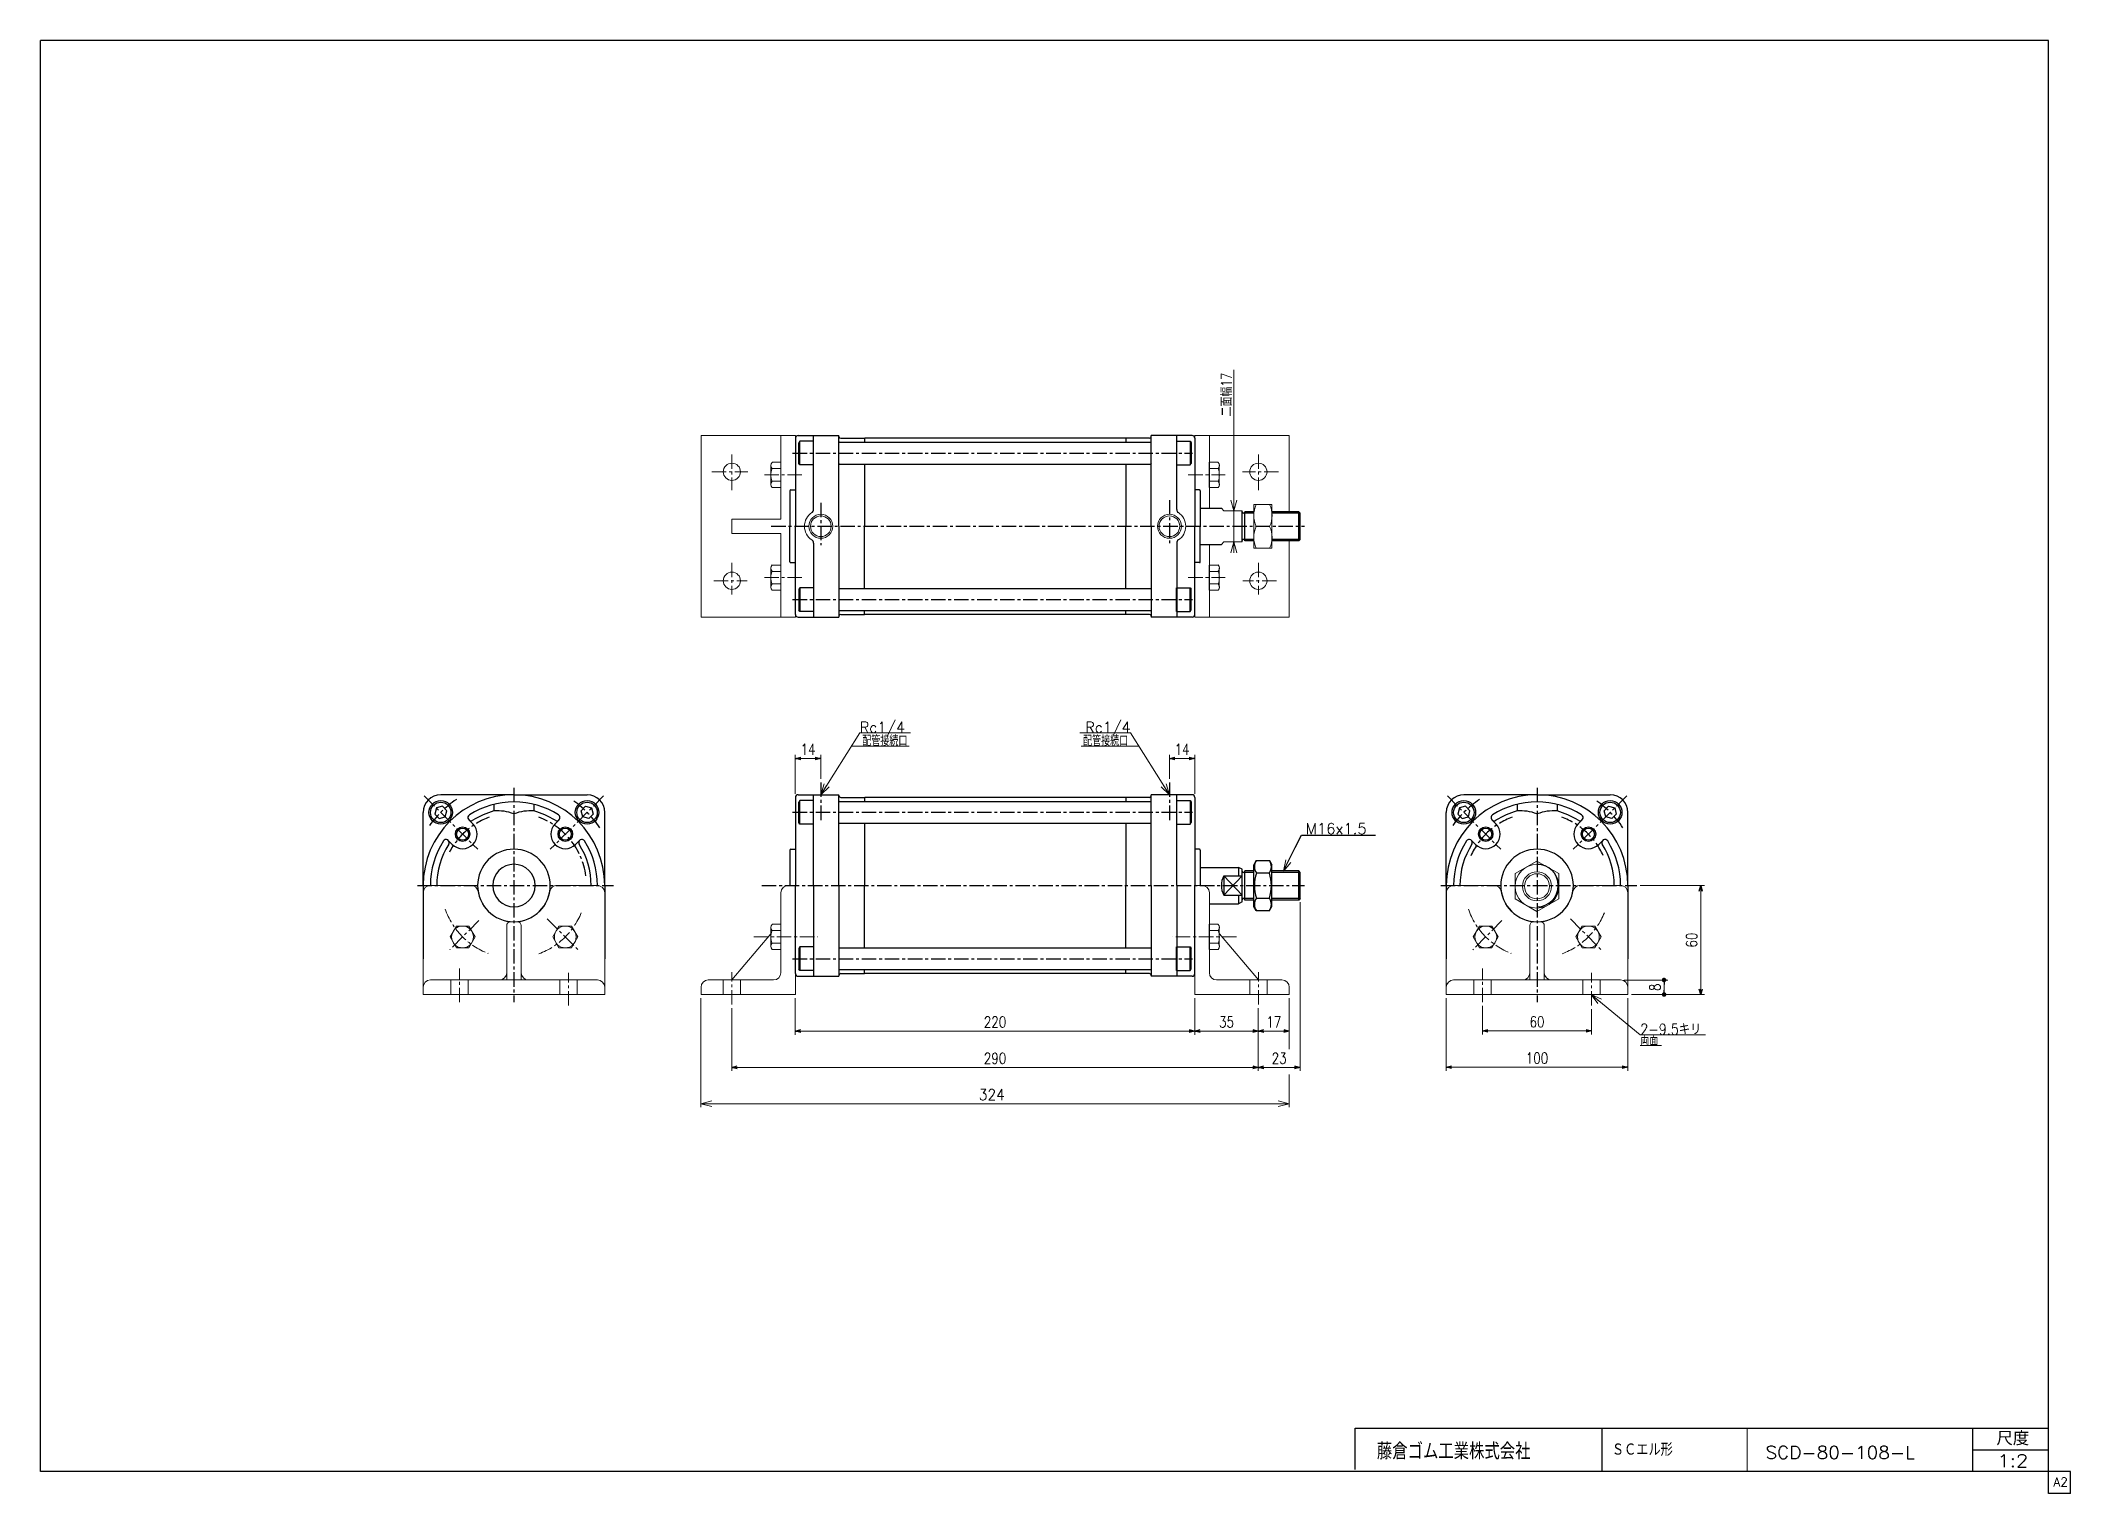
# Model space of a CAD drawing. Header units: millimetres. Extents: x -559 to 559, y -400 to 400.
import ezdxf
from ezdxf.enums import TextEntityAlignment as Align

# ---------------------------------------------------------------- set-up
doc = ezdxf.new("R2010")
doc.units = ezdxf.units.MM
doc.header["$LTSCALE"] = 0.25
doc.linetypes.add('CENTER', pattern=[50.8, 31.75, -6.35, 6.35, -6.35])
doc.layers.add('ZUWAKU', color=7, linetype='Continuous')
doc.styles.add('dcStyle0', font='txt.shx', dxfattribs={"width": 0.8, "bigfont": 'bigfont'})
doc.dimstyles.new('DaDimRotatedStyle', dxfattribs={"dimtxt": 6, "dimasz": 3.000002, "dimexe": 2, "dimexo": 1, "dimgap": 2, "dimtad": 3, "dimdsep": 46, "dimtxsty": 'dcStyle0', "dimblk1": 'OPEN30', "dimblk2": 'OPEN30', "dimsah": 1, "dimcen": 0.09, "dimclrd": 4, "dimclre": 4, "dimclrt": 4, "dimadec": 0, "dimazin": 2, "dimtfac": 1, "dimtdec": 4, "dimtmove": 0, "dimatfit": 0, "dimfxl": 1, "dimarcsym": 0})

msp = doc.modelspace()

# ---------------------------------------------------------------- texts
at = {"color": 4, "style": 'dcStyle0', "width": 0.714286}
msp.add_text('二面幅17', height=6, rotation=90, dxfattribs=at).set_placement((97.178, 193.006), (97.178, 217.006), align=Align.FIT)
at = {"color": 4, "style": 'dcStyle0'}
for s, height, width, p, p2 in [('Rc1/4', 6, 0.83, (-107.755, 18.833), (-82.855, 18.833)), ('Rc1/4', 6, 0.83, (16.451, 18.833), (41.351, 18.833)), ('配管接続口', 6, 0.691667, (-106.483, 11.452), (-81.583, 11.452)), ('配管接続口', 6, 0.691667, (15.179, 11.452), (40.079, 11.452)), ('M16x1.5', 6, 0.8, (137.82, -36.956), (171.42, -36.956)), ('ＳＣエル形', 7, 0.8, (306.435, -379.336), (340.035, -379.336)), ('SCD-80-108-L', 7, 0.98, (391.035, -380.947), (473.355, -380.947)), ('1:2', 7, 0.8, (518.908, -385.531), (535.708, -385.531))]:
    msp.add_text(s, height=height, dxfattribs=dict(at, width=width)).set_placement(p, p2, align=Align.FIT)
at = {"layer": 'ZUWAKU', "color": 4, "style": 'dcStyle0'}
for s, height, width, p, p2 in [('尺度', 7.6, 0.991667, (518.23, -373.56), (536.318, -373.56)), ('藤倉ゴム工業株式会社', 9, 0.783333, (177.025, -381.315), (261.625, -381.315))]:
    msp.add_text(s, height=height, dxfattribs=dict(at, width=width)).set_placement(p, p2, align=Align.FIT)
at = {"layer": 'ZUWAKU', "color": 7, "style": 'dcStyle0', "width": 0.8}
msp.add_text('A2', height=5, dxfattribs=at).set_placement((549.615, -396.25), (557.615, -396.25), align=Align.FIT)

# ---------------------------------------------------------------- blocks, each defined once
blk = doc.blocks.new('DC_GROUP_Φ80_1')
at = {"color": 4, "linetype": 'Continuous', "lineweight": 18}
for p, q in [((125.6, -57.3), (126.8, -51.2)), ((125.6, -57.3), (128.2, -51.9)), ((129.7, -52.6), (125.6, -57.3))]:
    blk.add_line(p, q, dxfattribs=at)
blk = doc.blocks.new('DC_GROUP_Φ80_2')
at = {"color": 4, "linetype": 'Continuous', "lineweight": 18}
for p, q in [((-129.3, -15.3), (-127.4, -9.3)), ((-129.3, -15.3), (-126.1, -10.2)), ((-124.7, -11), (-129.3, -15.3))]:
    blk.add_line(p, q, dxfattribs=at)
blk = doc.blocks.new('DC_GROUP_Φ80_3')
at = {"color": 4, "linetype": 'Continuous', "lineweight": 18}
for p, q in [((62.7, -15.3), (58.2, -11)), ((62.7, -15.3), (59.5, -10.2)), ((60.9, -9.3), (62.7, -15.3))]:
    blk.add_line(p, q, dxfattribs=at)
blk = doc.blocks.new('DC_GROUP_Φ80_4')
at = {"color": 4, "linetype": 'Continuous', "lineweight": 18}
for p, q in [((98.2, 141), (96.6, 147)), ((99.8, 147), (98.2, 141)), ((98.2, 141), (98.2, 147))]:
    blk.add_line(p, q, dxfattribs=at)
blk = doc.blocks.new('DC_GROUP_Φ80_5')
at = {"color": 4, "linetype": 'Continuous', "lineweight": 18}
for p, q in [((96.6, 118), (98.2, 124)), ((98.2, 124), (99.8, 118)), ((98.2, 124), (98.2, 118))]:
    blk.add_line(p, q, dxfattribs=at)
blk = doc.blocks.new('DC_GROUP_Φ80_6')
at = {"color": 4, "linetype": 'Continuous', "lineweight": 25}
for p, q in [((-337.7, -21.6), (-341, -22.5)), ((-335.2, -24.1), (-337.7, -21.6)), ((-341, -22.5), (-341.9, -25.9)), ((-341.9, -25.9), (-339.5, -28.3)), ((-339.5, -28.3), (-336.1, -27.4)), ((-336.1, -27.4), (-335.2, -24.1))]:
    blk.add_line(p, q, dxfattribs=at)
for radius in [6.5, 5.63]:
    blk.add_circle((-338.6, -25), radius, dxfattribs=at)
blk = doc.blocks.new('DC_GROUP_Φ80_7')
at = {"color": 4, "linetype": 'Continuous', "lineweight": 25}
for p, q in [((-140.8, -99.1), (-141.3, -99.9)), ((-141.3, -99.9), (-141.3, -111.2)), ((-133.3, -99.1), (-140.8, -99.1)), ((-140.8, -99.1), (-140.8, -112.1)), ((-133.3, -99.1), (-133.3, -112.1)), ((-140.8, -112.1), (-141.3, -111.2)), ((-133.3, -112.1), (-140.8, -112.1))]:
    blk.add_line(p, q, dxfattribs=at)
blk = doc.blocks.new('DC_GROUP_Φ80_8')
at = {"color": 4, "linetype": 'Continuous', "lineweight": 25}
for p, q in [((66.7, -112.1), (66.7, -99.1)), ((66.7, -99.1), (74.2, -99.1)), ((74.2, -99.1), (74.7, -99.9)), ((74.2, -112.1), (74.2, -99.1)), ((74.7, -111.2), (74.7, -99.9)), ((74.2, -112.1), (74.7, -111.2)), ((66.7, -112.1), (74.2, -112.1))]:
    blk.add_line(p, q, dxfattribs=at)
blk = doc.blocks.new('DC_GROUP_Φ80_9')
at = {"color": 4, "linetype": 'Continuous', "lineweight": 25}
for p, q in [((110.6, -51.4), (109.2, -53.8)), ((109.2, -76.8), (109.2, -53.8)), ((110.6, -51.4), (117.9, -51.4)), ((117.9, -51.4), (119.2, -53.8)), ((119.2, -76.8), (119.2, -53.8)), ((110.6, -58.3), (117.9, -58.3)), ((110.6, -79.1), (109.2, -76.8)), ((110.6, -72.2), (117.9, -72.2)), ((117.9, -79.1), (119.2, -76.8)), ((110.6, -79.1), (117.9, -79.1))]:
    blk.add_line(p, q, dxfattribs=at)
for centre, radius, start, end in [((115.7, -54.9), 6.13, 145.6111, 214.3889), ((112.8, -54.9), 6.13, 325.6111, 34.3889), ((132.5, -65.3), 22.9, 162.4111, 197.5889), ((96, -65.3), 22.9, 342.4111, 17.5889), ((115.7, -75.7), 6.13, 145.6111, 214.3889), ((112.8, -75.7), 6.13, 325.6111, 34.3889)]:
    blk.add_arc(centre, radius, start, end, dxfattribs=at)
blk = doc.blocks.new('DC_GROUP_Φ80_10')
at = {"color": 4, "linetype": 'Continuous', "lineweight": 25}
for p, q in [((-140.8, -18.5), (-141.3, -19.3)), ((-141.3, -30.6), (-141.3, -19.3)), ((-133.3, -18.5), (-140.8, -18.5)), ((-140.8, -31.5), (-140.8, -18.5)), ((-133.3, -31.5), (-133.3, -18.5)), ((-140.8, -31.5), (-141.3, -30.6)), ((-133.3, -31.5), (-140.8, -31.5))]:
    blk.add_line(p, q, dxfattribs=at)
blk = doc.blocks.new('DC_GROUP_Φ80_11')
at = {"color": 4, "linetype": 'Continuous', "lineweight": 25}
for p, q in [((66.7, -18.5), (66.7, -31.5)), ((66.7, -18.5), (74.2, -18.5)), ((74.2, -18.5), (74.7, -19.3)), ((74.2, -18.5), (74.2, -31.5)), ((74.7, -19.3), (74.7, -30.6)), ((66.7, -31.5), (74.2, -31.5)), ((74.2, -31.5), (74.7, -30.6))]:
    blk.add_line(p, q, dxfattribs=at)
blk = doc.blocks.new('DC_GROUP_Φ80_12')
at = {"color": 4, "linetype": 'Continuous', "lineweight": 25}
for p, q in [((-261.3, -24.1), (-258.9, -21.6)), ((-258.9, -21.6), (-255.5, -22.5)), ((-260.4, -27.4), (-261.3, -24.1)), ((-257.1, -28.3), (-260.4, -27.4)), ((-254.6, -25.9), (-257.1, -28.3)), ((-255.5, -22.5), (-254.6, -25.9))]:
    blk.add_line(p, q, dxfattribs=at)
for radius in [6.5, 5.63]:
    blk.add_circle((-258, -25), radius, dxfattribs=at)
blk = doc.blocks.new('DC_GROUP_Φ80_13')
at = {"color": 4, "linetype": 'Continuous', "lineweight": 25}
for p, q in [((225.8, -21.6), (222.5, -22.5)), ((228.3, -24.1), (225.8, -21.6)), ((222.5, -22.5), (221.6, -25.9)), ((221.6, -25.9), (224, -28.3)), ((224, -28.3), (227.4, -27.4)), ((227.4, -27.4), (228.3, -24.1))]:
    blk.add_line(p, q, dxfattribs=at)
for radius in [6.5, 5.63]:
    blk.add_circle((224.9, -25), radius, dxfattribs=at)
blk = doc.blocks.new('DC_GROUP_Φ80_14')
at = {"color": 4, "linetype": 'Continuous', "lineweight": 25}
for p, q in [((302.2, -24.1), (304.6, -21.6)), ((304.6, -21.6), (308, -22.5)), ((303.1, -27.4), (302.2, -24.1)), ((306.4, -28.3), (303.1, -27.4)), ((308.9, -25.9), (306.4, -28.3)), ((308, -22.5), (308.9, -25.9))]:
    blk.add_line(p, q, dxfattribs=at)
for radius in [6.5, 5.63]:
    blk.add_circle((305.5, -25), radius, dxfattribs=at)
blk = doc.blocks.new('DC_GROUP_Φ80_15')
at = {"color": 4, "linetype": 'Continuous', "lineweight": 13}
for p, q in [((265.2, -51.8), (253.2, -58.7)), ((277.2, -58.7), (265.2, -51.8)), ((253.2, -58.7), (253.2, -72.6)), ((277.2, -72.6), (277.2, -58.7)), ((253.2, -72.6), (265.2, -79.5)), ((265.2, -79.5), (277.2, -72.6))]:
    blk.add_line(p, q, dxfattribs=at)
for radius in [12, 8, 6.92]:
    blk.add_circle((265.2, -65.7), radius, dxfattribs=at)
blk = doc.blocks.new('DC_GROUP_Φ80_16')
at = {"color": 4, "linetype": 'Continuous', "lineweight": 25}
for p, q in [((-140.8, 98.7), (-141.3, 97.9)), ((-141.3, 97.9), (-141.3, 86.6)), ((-133.3, 98.7), (-140.8, 98.7)), ((-140.8, 98.7), (-140.8, 85.7)), ((-133.3, 98.7), (-133.3, 85.7)), ((-140.8, 85.7), (-141.3, 86.6)), ((-133.3, 85.7), (-140.8, 85.7))]:
    blk.add_line(p, q, dxfattribs=at)
blk = doc.blocks.new('DC_GROUP_Φ80_17')
at = {"color": 4, "linetype": 'Continuous', "lineweight": 25}
for p, q in [((66.7, 85.7), (66.7, 98.7)), ((66.7, 98.7), (74.2, 98.7)), ((74.2, 98.7), (74.7, 97.9)), ((74.2, 85.7), (74.2, 98.7)), ((74.7, 86.6), (74.7, 97.9)), ((66.7, 85.7), (74.2, 85.7)), ((74.2, 85.7), (74.7, 86.6))]:
    blk.add_line(p, q, dxfattribs=at)
blk = doc.blocks.new('DC_GROUP_Φ80_18')
at = {"color": 4, "linetype": 'Continuous', "lineweight": 25}
for p, q in [((-140.8, 179.4), (-141.3, 178.5)), ((-133.3, 179.4), (-140.8, 179.4)), ((-140.8, 166.4), (-140.8, 179.4)), ((-133.3, 166.4), (-133.3, 179.4)), ((-141.3, 167.2), (-141.3, 178.5)), ((-140.8, 166.4), (-141.3, 167.2)), ((-133.3, 166.4), (-140.8, 166.4))]:
    blk.add_line(p, q, dxfattribs=at)
blk = doc.blocks.new('DC_GROUP_Φ80_19')
at = {"color": 4, "linetype": 'Continuous', "lineweight": 25}
for p, q in [((66.7, 179.4), (66.7, 166.4)), ((66.7, 179.4), (74.2, 179.4)), ((74.2, 179.4), (74.7, 178.5)), ((74.2, 179.4), (74.2, 166.4)), ((74.7, 178.5), (74.7, 167.2)), ((66.7, 166.4), (74.2, 166.4)), ((74.2, 166.4), (74.7, 167.2))]:
    blk.add_line(p, q, dxfattribs=at)
blk = doc.blocks.new('DC_GROUP_Φ80_20')
at = {"color": 4, "linetype": 'Continuous', "lineweight": 13}
for p, q in [((119.2, 144.5), (109.2, 144.5)), ((109.2, 144.5), (109.2, 120.5)), ((119.2, 120.5), (119.2, 144.5)), ((110.6, 132.5), (117.9, 132.5)), ((109.2, 120.5), (119.2, 120.5))]:
    blk.add_line(p, q, dxfattribs=at)
for centre, start, end in [((123.1, 138.5), 154.4102, 205.5898), ((105.4, 138.5), 334.4102, 25.5898), ((123.1, 126.5), 154.4102, 205.5898), ((105.4, 126.5), 334.4102, 25.5898)]:
    blk.add_arc(centre, 13.9, start, end, dxfattribs=at)
blk = doc.blocks.new('DC_GROUP_Φ80_21')
at = {"color": 4, "linetype": 'Continuous', "lineweight": 13}
for p, q in [((-330, -87.6), (-333.5, -93.6)), ((-323.1, -87.6), (-330, -87.6)), ((-319.6, -93.6), (-323.1, -87.6)), ((-333.5, -93.6), (-330, -99.6)), ((-330, -99.6), (-323.1, -99.6)), ((-323.1, -99.6), (-319.6, -93.6))]:
    blk.add_line(p, q, dxfattribs=at)
blk.add_circle((-326.6, -93.6), 6, dxfattribs=at)
blk = doc.blocks.new('DC_GROUP_Φ80_22')
at = {"color": 4, "linetype": 'Continuous', "lineweight": 13}
for p, q in [((-273.5, -87.6), (-276.9, -93.6)), ((-266.5, -87.6), (-273.5, -87.6)), ((-263.1, -93.6), (-266.5, -87.6)), ((-276.9, -93.6), (-273.5, -99.6)), ((-273.5, -99.6), (-266.5, -99.6)), ((-266.5, -99.6), (-263.1, -93.6))]:
    blk.add_line(p, q, dxfattribs=at)
blk.add_circle((-270, -93.6), 6, dxfattribs=at)
blk = doc.blocks.new('DC_GROUP_Φ80_23')
at = {"color": 4, "linetype": 'Continuous', "lineweight": 13}
for p, q in [((233.5, -87.6), (230, -93.6)), ((240.4, -87.6), (233.5, -87.6)), ((243.9, -93.6), (240.4, -87.6)), ((230, -93.6), (233.5, -99.6)), ((233.5, -99.6), (240.4, -99.6)), ((240.4, -99.6), (243.9, -93.6))]:
    blk.add_line(p, q, dxfattribs=at)
blk.add_circle((237, -93.6), 6, dxfattribs=at)
blk = doc.blocks.new('DC_GROUP_Φ80_24')
at = {"color": 4, "linetype": 'Continuous', "lineweight": 13}
for p, q in [((290.1, -87.6), (286.6, -93.6)), ((297, -87.6), (290.1, -87.6)), ((300.5, -93.6), (297, -87.6)), ((286.6, -93.6), (290.1, -99.6)), ((290.1, -99.6), (297, -99.6)), ((297, -99.6), (300.5, -93.6))]:
    blk.add_line(p, q, dxfattribs=at)
blk.add_circle((293.5, -93.6), 6, dxfattribs=at)
blk = doc.blocks.new('DC_GROUP_Φ80_25')
at = {"color": 4, "linetype": 'Continuous', "lineweight": 13}
for p, q in [((-156.8, -88.4), (-156.8, -98.7)), ((-151.3, -86.6), (-156.1, -86.6)), ((-151.3, -86.6), (-151.3, -100.5)), ((-151.3, -90.1), (-156.1, -90.1)), ((-151.3, -97), (-156.1, -97)), ((-151.3, -100.5), (-156.1, -100.5))]:
    blk.add_line(p, q, dxfattribs=at)
for centre, radius, start, end in [((-154.2, -88.4), 2.55, 137.1167, 222.8833), ((-147.6, -93.6), 9.16, 157.7807, 202.2193), ((-154.2, -98.7), 2.55, 137.1167, 222.8833)]:
    blk.add_arc(centre, radius, start, end, dxfattribs=at)
blk = doc.blocks.new('DC_GROUP_Φ80_26')
at = {"color": 4, "linetype": 'Continuous', "lineweight": 13}
for p, q in [((84.7, -86.6), (89.6, -86.6)), ((84.7, -86.6), (84.7, -100.5)), ((90.2, -88.4), (90.2, -98.7)), ((84.7, -90.1), (89.6, -90.1)), ((84.7, -97), (89.6, -97)), ((84.7, -100.5), (89.6, -100.5))]:
    blk.add_line(p, q, dxfattribs=at)
for centre, radius, start, end in [((87.7, -88.4), 2.55, 317.1167, 42.8833), ((81.1, -93.6), 9.16, 337.7807, 22.2193), ((87.7, -98.7), 2.55, 317.1167, 42.8833)]:
    blk.add_arc(centre, radius, start, end, dxfattribs=at)
blk = doc.blocks.new('DC_GROUP_Φ80_28')
at = {"color": 4, "linetype": 'Continuous', "lineweight": 18}
for p, q in [((-195.3, -185.4), (-189.3, -183.8)), ((-189.3, -187), (-195.3, -185.4)), ((-195.3, -185.4), (-189.3, -185.4))]:
    blk.add_line(p, q, dxfattribs=at)
blk = doc.blocks.new('DC_GROUP_Φ80_29')
at = {"color": 4, "linetype": 'Continuous', "lineweight": 18}
for p, q in [((122.7, -183.8), (128.7, -185.4)), ((128.7, -185.4), (122.7, -187)), ((128.7, -185.4), (122.7, -185.4))]:
    blk.add_line(p, q, dxfattribs=at)
blk = doc.blocks.new('DC_GROUP_Φ80_27')
at = {"color": 4, "linetype": 'Continuous', "lineweight": 13}
for p, q in [((-195.3, -127.3), (-195.3, -187.4)), ((128.7, -127.3), (128.7, -155.3)), ((128.7, -169.4), (128.7, -187.4)), ((-195.3, -185.4), (128.7, -185.4))]:
    blk.add_line(p, q, dxfattribs=at)
at = {"linetype": 'Continuous'}
for name in ['DC_GROUP_Φ80_28', 'DC_GROUP_Φ80_29']:
    blk.add_blockref(name, (0, 0), dxfattribs=at)
at = {"color": 4, "style": 'dcStyle0', "width": 0.8}
blk.add_text('324', height=6, dxfattribs=at).set_placement((-42.3, -183.4), (-27.9, -183.4), align=Align.FIT)
blk = doc.blocks.new('DC_GROUP_Φ80_31')
at = {"color": 4, "linetype": 'Continuous', "lineweight": 18}
for p, q in [((298.7, -130.3), (295.1, -125.3)), ((295.1, -125.3), (300.7, -127.8)), ((295.1, -125.3), (299.7, -129.1))]:
    blk.add_line(p, q, dxfattribs=at)
blk = doc.blocks.new('DC_GROUP_Φ80_30')
at = {"color": 4, "linetype": 'Continuous', "lineweight": 13}
for p, q in [((295.1, -125.3), (322.1, -147.4)), ((322.1, -147.4), (358.1, -147.4)), ((322.1, -153.4), (333.7, -153.4))]:
    blk.add_line(p, q, dxfattribs=at)
at = {"linetype": 'Continuous'}
blk.add_blockref('DC_GROUP_Φ80_31', (0, 0), dxfattribs=at)
at = {"color": 4, "style": 'dcStyle0'}
for s, width, p, p2 in [('2-9.5キリ', 0.756757, (322.1, -147.4), (355.7, -147.4)), ('両面', 0.691667, (322.1, -153.4), (332, -153.4))]:
    blk.add_text(s, height=6, dxfattribs=dict(at, width=width)).set_placement(p, p2, align=Align.FIT)
blk = doc.blocks.new('DC_GROUP_Φ80_32')
at = {"color": 4, "linetype": 'Continuous', "lineweight": 13}
for p, q in [((-156.8, 109.5), (-156.8, 99.1)), ((-151.3, 111.2), (-156.1, 111.2)), ((-151.3, 107.7), (-156.1, 107.7)), ((-151.3, 100.8), (-156.1, 100.8)), ((-151.3, 111.2), (-151.3, 97.3)), ((-151.3, 97.3), (-156.1, 97.3))]:
    blk.add_line(p, q, dxfattribs=at)
for centre, radius, start, end in [((-154.2, 109.5), 2.55, 137.1167, 222.8833), ((-147.6, 104.3), 9.16, 157.7807, 202.2193), ((-154.2, 99.1), 2.55, 137.1167, 222.8833)]:
    blk.add_arc(centre, radius, start, end, dxfattribs=at)
blk = doc.blocks.new('DC_GROUP_Φ80_33')
at = {"color": 4, "linetype": 'Continuous', "lineweight": 13}
for p, q in [((84.7, 111.2), (89.6, 111.2)), ((84.7, 111.2), (84.7, 97.3)), ((84.7, 107.7), (89.6, 107.7)), ((84.7, 100.8), (89.6, 100.8)), ((90.2, 109.5), (90.2, 99.1)), ((84.7, 97.3), (89.6, 97.3))]:
    blk.add_line(p, q, dxfattribs=at)
for centre, radius, start, end in [((87.7, 109.5), 2.55, 317.1167, 42.8833), ((81.1, 104.3), 9.16, 337.7807, 22.2193), ((87.7, 99.1), 2.55, 317.1167, 42.8833)]:
    blk.add_arc(centre, radius, start, end, dxfattribs=at)
blk = doc.blocks.new('DC_GROUP_Φ80_34')
at = {"color": 4, "linetype": 'Continuous', "lineweight": 13}
for p, q in [((-151.3, 167.8), (-156.1, 167.8)), ((-151.3, 167.8), (-151.3, 153.9)), ((-156.8, 166), (-156.8, 155.6)), ((-151.3, 164.3), (-156.1, 164.3)), ((-151.3, 157.4), (-156.1, 157.4)), ((-151.3, 153.9), (-156.1, 153.9))]:
    blk.add_line(p, q, dxfattribs=at)
for centre, radius, start, end in [((-154.2, 166), 2.55, 137.1167, 222.8833), ((-147.6, 160.8), 9.16, 157.7807, 202.2193), ((-154.2, 155.6), 2.55, 137.1167, 222.8833)]:
    blk.add_arc(centre, radius, start, end, dxfattribs=at)
blk = doc.blocks.new('DC_GROUP_Φ80_35')
at = {"color": 4, "linetype": 'Continuous', "lineweight": 13}
for p, q in [((84.7, 167.8), (89.6, 167.8)), ((84.7, 167.8), (84.7, 153.9)), ((84.7, 164.3), (89.6, 164.3)), ((84.7, 157.4), (89.6, 157.4)), ((90.2, 166), (90.2, 155.6)), ((84.7, 153.9), (89.6, 153.9))]:
    blk.add_line(p, q, dxfattribs=at)
for centre, radius, start, end in [((87.7, 166), 2.55, 317.1167, 42.8833), ((81.1, 160.8), 9.16, 337.7807, 22.2193), ((87.7, 155.6), 2.55, 317.1167, 42.8833)]:
    blk.add_arc(centre, radius, start, end, dxfattribs=at)
blk = doc.blocks.new('_OPEN30')
at = {"color": 0, "linetype": 'ByBlock', "lineweight": -2}
for p, q in [((-1, 0.267949), (0, 0)), ((0, 0), (-1, -0.267949)), ((0, 0), (-1, 0))]:
    blk.add_line(p, q, dxfattribs=at)
blk = doc.blocks.new('*D36')
at = {"color": 4, "linetype": 'Continuous', "lineweight": 13}
for p, q in [((-143.3, -14.8), (-143.3, 6.7)), ((-143.3, 4.7), (-129.3, 4.7)), ((-129.3, -6.6), (-129.3, 6.7))]:
    blk.add_line(p, q, dxfattribs=at)
at = {"color": 4, "xscale": 3.000002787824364, "yscale": 2.999989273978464}
for p, rotation in [((-143.3, 4.7), 180), ((-129.3, 4.7), 360)]:
    blk.add_blockref('_OPEN30', p, dxfattribs=dict(at, rotation=rotation))
at = {"color": 4, "insert": (-136.3, 6.7), "char_height": 6, "width": 18.75, "attachment_point": 8, "style": 'dcStyle0'}
blk.add_mtext('\\T1.00;14', dxfattribs=at)
blk = doc.blocks.new('*D37')
at = {"color": 4, "linetype": 'Continuous', "lineweight": 13}
for p, q in [((62.7, -6.6), (62.7, 6.7)), ((62.7, 4.7), (76.7, 4.7)), ((76.7, -14.8), (76.7, 6.7))]:
    blk.add_line(p, q, dxfattribs=at)
at = {"color": 4, "xscale": 3.000002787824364, "yscale": 2.999989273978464}
for p, rotation in [((62.7, 4.7), 180), ((76.7, 4.7), 360)]:
    blk.add_blockref('_OPEN30', p, dxfattribs=dict(at, rotation=rotation))
at = {"color": 4, "insert": (69.7, 6.7), "char_height": 6, "width": 18.75, "attachment_point": 8, "style": 'dcStyle0'}
blk.add_mtext('\\T1.00;14', dxfattribs=at)
blk = doc.blocks.new('*D38')
at = {"color": 4, "linetype": 'Continuous', "lineweight": 13}
for p, q in [((235.2, -131.5), (235.2, -147.3)), ((295.2, -133.4), (295.2, -147.3)), ((235.2, -145.3), (295.2, -145.3))]:
    blk.add_line(p, q, dxfattribs=at)
at = {"color": 4, "xscale": 3.000002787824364, "yscale": 2.999989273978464}
for p, rotation in [((235.2, -145.3), 180), ((295.2, -145.3), 360)]:
    blk.add_blockref('_OPEN30', p, dxfattribs=dict(at, rotation=rotation))
at = {"color": 4, "insert": (265.2, -143.3), "char_height": 6, "width": 18.75, "attachment_point": 8, "style": 'dcStyle0'}
blk.add_mtext('\\T1.00;60', dxfattribs=at)
blk = doc.blocks.new('*D39')
at = {"color": 4, "linetype": 'Continuous', "lineweight": 13}
for p, q in [((215.2, -127.3), (215.2, -167.3)), ((315.2, -127.3), (315.2, -167.3)), ((215.2, -165.3), (315.2, -165.3))]:
    blk.add_line(p, q, dxfattribs=at)
at = {"color": 4, "xscale": 3.000002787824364, "yscale": 2.999989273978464}
for p, rotation in [((215.2, -165.3), 180), ((315.2, -165.3), 360)]:
    blk.add_blockref('_OPEN30', p, dxfattribs=dict(at, rotation=rotation))
at = {"color": 4, "insert": (265.2, -163.3), "char_height": 6, "width": 24.375, "attachment_point": 8, "style": 'dcStyle0'}
blk.add_mtext('\\T1.00;100', dxfattribs=at)
blk = doc.blocks.new('_DOT')
at = {"color": 0, "linetype": 'ByBlock', "lineweight": -2}
blk.add_line((-0.5, 0), (-1, 0), dxfattribs=at)
at = {"color": 0, "linetype": 'ByBlock', "const_width": 0.5}
blk.add_lwpolyline([(-0.25, 0, 1), (0.25, 0, 1)], format="xyb", close=True, dxfattribs=at)
blk = doc.blocks.new('*D40')
at = {"color": 4, "linetype": 'Continuous', "lineweight": 13}
for p, q in [((313.2, -117.3), (337.2, -117.3)), ((335.2, -125.3), (335.2, -117.3)), ((317.2, -125.3), (337.2, -125.3))]:
    blk.add_line(p, q, dxfattribs=at)
at = {"color": 4, "xscale": 2.5, "yscale": 2.5}
for p, rotation in [((335.2, -117.3), 90), ((335.2, -125.3), 270)]:
    blk.add_blockref('_DOT', p, dxfattribs=dict(at, rotation=rotation))
at = {"color": 4, "insert": (333.2, -121.3), "char_height": 6, "width": 13.125, "attachment_point": 8, "rotation": 90, "style": 'dcStyle0'}
blk.add_mtext('\\T1.00;8', dxfattribs=at)
blk = doc.blocks.new('*D41')
at = {"color": 4, "linetype": 'Continuous', "lineweight": 13}
for p, q in [((322.1, -65.3), (357.4, -65.3)), ((355.4, -125.3), (355.4, -65.3)), ((317.2, -125.3), (357.4, -125.3))]:
    blk.add_line(p, q, dxfattribs=at)
at = {"color": 4, "xscale": 3.000002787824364, "yscale": 2.999989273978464}
for p, rotation in [((355.4, -65.3), 90), ((355.4, -125.3), 270)]:
    blk.add_blockref('_OPEN30', p, dxfattribs=dict(at, rotation=rotation))
at = {"color": 4, "insert": (353.4, -95.3), "char_height": 6, "width": 18.75, "attachment_point": 8, "rotation": 90, "style": 'dcStyle0'}
blk.add_mtext('\\T1.00;60', dxfattribs=at)
blk = doc.blocks.new('*D42')
at = {"color": 4, "linetype": 'Continuous', "lineweight": 13}
for p, q in [((-143.3, -127.3), (-143.3, -147.4)), ((76.7, -127.3), (76.7, -147.4)), ((-143.3, -145.4), (76.7, -145.4))]:
    blk.add_line(p, q, dxfattribs=at)
at = {"color": 4, "xscale": 3.000002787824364, "yscale": 2.999989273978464}
for p, rotation in [((-143.3, -145.4), 180), ((76.7, -145.4), 360)]:
    blk.add_blockref('_OPEN30', p, dxfattribs=dict(at, rotation=rotation))
at = {"color": 4, "insert": (-33.3, -143.4), "char_height": 6, "width": 24.375, "attachment_point": 8, "style": 'dcStyle0'}
blk.add_mtext('\\T1.00;220', dxfattribs=at)
blk = doc.blocks.new('*D43')
at = {"color": 4, "linetype": 'Continuous', "lineweight": 13}
for p, q in [((76.7, -127.3), (76.7, -147.4)), ((111.7, -132.8), (111.7, -147.4)), ((76.7, -145.4), (111.7, -145.4))]:
    blk.add_line(p, q, dxfattribs=at)
at = {"color": 4, "xscale": 3.000002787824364, "yscale": 2.999989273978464}
for p, rotation in [((76.7, -145.4), 180), ((111.7, -145.4), 360)]:
    blk.add_blockref('_OPEN30', p, dxfattribs=dict(at, rotation=rotation))
at = {"color": 4, "insert": (94.2, -143.4), "char_height": 6, "width": 18.75, "attachment_point": 8, "style": 'dcStyle0'}
blk.add_mtext('\\T1.00;35', dxfattribs=at)
blk = doc.blocks.new('*D44')
at = {"color": 4, "linetype": 'Continuous', "lineweight": 13}
for p, q in [((111.7, -132.8), (111.7, -147.4)), ((128.7, -127.3), (128.7, -147.4)), ((111.7, -145.4), (128.7, -145.4))]:
    blk.add_line(p, q, dxfattribs=at)
at = {"color": 4, "xscale": 3.000002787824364, "yscale": 2.999989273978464}
for p, rotation in [((111.7, -145.4), 180), ((128.7, -145.4), 360)]:
    blk.add_blockref('_OPEN30', p, dxfattribs=dict(at, rotation=rotation))
at = {"color": 4, "insert": (120.2, -143.4), "char_height": 6, "width": 18.75, "attachment_point": 8, "style": 'dcStyle0'}
blk.add_mtext('\\T1.00;17', dxfattribs=at)
blk = doc.blocks.new('*D45')
at = {"color": 4, "linetype": 'Continuous', "lineweight": 13}
for p, q in [((-178.3, -132.8), (-178.3, -167.4)), ((111.7, -132.8), (111.7, -167.4)), ((-178.3, -165.4), (111.7, -165.4))]:
    blk.add_line(p, q, dxfattribs=at)
at = {"color": 4, "xscale": 3.000002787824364, "yscale": 2.999989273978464}
for p, rotation in [((-178.3, -165.4), 180), ((111.7, -165.4), 360)]:
    blk.add_blockref('_OPEN30', p, dxfattribs=dict(at, rotation=rotation))
at = {"color": 4, "insert": (-33.3, -163.4), "char_height": 6, "width": 24.375, "attachment_point": 8, "style": 'dcStyle0'}
blk.add_mtext('\\T1.00;290', dxfattribs=at)
blk = doc.blocks.new('*D46')
at = {"color": 4, "linetype": 'Continuous', "lineweight": 13}
for p, q in [((134.7, -74.5), (134.7, -167.4)), ((111.7, -132.8), (111.7, -167.4)), ((111.7, -165.4), (134.7, -165.4))]:
    blk.add_line(p, q, dxfattribs=at)
at = {"color": 4, "xscale": 3.000002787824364, "yscale": 2.999989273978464}
for p, rotation in [((111.7, -165.4), 180), ((134.7, -165.4), 360)]:
    blk.add_blockref('_OPEN30', p, dxfattribs=dict(at, rotation=rotation))
at = {"color": 4, "insert": (123.2, -163.4), "char_height": 6, "width": 18.75, "attachment_point": 8, "style": 'dcStyle0'}
blk.add_mtext('\\T1.00;23', dxfattribs=at)

# ---------------------------------------------------------------- dimensions: what is measured, and where the dimension line sits
at = {"linetype": 'Continuous', "lineweight": 13}
for base, p1, p2, picture, middle in [((-129.252, 4.732), (-143.252, -15.768), (-129.252, -7.565), '*D36', (-136.252, 4.732)), ((76.748, 4.732), (62.748, -7.565), (76.748, -15.768), '*D37', (69.748, 4.732)), ((134.748, -165.394), (111.748, -131.812), (134.748, -73.458), '*D46', (123.248, -165.394)), ((111.748, -165.394), (-178.252, -131.812), (111.748, -131.812), '*D45', (-33.252, -165.394)), ((76.748, -145.394), (-143.252, -126.268), (76.748, -126.268), '*D42', (-33.252, -145.394)), ((111.748, -145.394), (76.748, -126.268), (111.748, -131.812), '*D43', (94.248, -145.394)), ((128.748, -145.394), (111.748, -131.812), (128.748, -126.268), '*D44', (120.248, -145.394)), ((315.241, -165.268), (215.241, -126.268), (315.241, -126.268), '*D39', (265.241, -165.268)), ((295.241, -145.268), (235.241, -130.463), (295.241, -132.361), '*D38', (265.241, -145.268))]:
    dim = msp.add_linear_dim(base=base, p1=p1, p2=p2, dimstyle='DaDimRotatedStyle', override={"dimtxt": 6, "dimasz": 3.000002, "dimexe": 2, "dimexo": 1, "dimgap": 2, "dimtad": 3, "dimtih": 0, "dimtoh": 0, "dimdec": 2, "dimzin": 8, "dimtxsty": 'dcStyle0', "dimblk1": 'OPEN30', "dimblk2": 'OPEN30', "dimsah": 1, "dimclrd": 4, "dimclre": 4, "dimclrt": 4, "dimazin": 2, "dimtofl": 1, "dimatfit": 0, "dimtolj": 0, "dimtzin": 8}, dxfattribs=at)
    dim.commit()
    dim.dimension.update_dxf_attribs({"geometry": picture, "text_midpoint": middle})
for base, p2, override, picture, middle in [((355.387, -65.268), (321.112, -65.268), {"dimtxt": 6, "dimasz": 3.000002, "dimexe": 2, "dimexo": 1, "dimgap": 2, "dimtad": 3, "dimtih": 0, "dimtoh": 0, "dimdec": 2, "dimzin": 8, "dimtxsty": 'dcStyle0', "dimblk1": 'OPEN30', "dimblk2": 'OPEN30', "dimsah": 1, "dimclrd": 4, "dimclre": 4, "dimclrt": 4, "dimazin": 2, "dimtofl": 1, "dimatfit": 0, "dimtolj": 0, "dimtzin": 8}, '*D41', (355.387, -95.268)), ((335.241, -117.268), (312.241, -117.268), {"dimtxt": 6, "dimasz": 2.5, "dimexe": 2, "dimexo": 1, "dimgap": 2, "dimtad": 3, "dimtih": 0, "dimtoh": 0, "dimdec": 2, "dimzin": 8, "dimtxsty": 'dcStyle0', "dimblk1": 'DOT', "dimblk2": 'DOT', "dimsah": 1, "dimclrd": 4, "dimclre": 4, "dimclrt": 4, "dimazin": 2, "dimtofl": 1, "dimatfit": 0, "dimtolj": 0, "dimtzin": 8}, '*D40', (335.241, -121.268))]:
    dim = msp.add_linear_dim(base=base, p1=(316.241, -125.268), p2=p2, angle=90, dimstyle='DaDimRotatedStyle', override=override, dxfattribs=at)
    dim.commit()
    dim.dimension.update_dxf_attribs({"geometry": picture, "text_midpoint": middle})

# ---------------------------------------------------------------- linework, layer by layer
at = {"color": 4, "linetype": 'Continuous', "lineweight": 13}
for p, q in [((98.178, 218.687), (98.178, 141.046)), ((-195.252, 182.546), (-195.252, 82.546)), ((-143.252, 182.546), (-195.252, 182.546)), ((-151.252, 182.546), (-151.252, 136.546)), ((-143.252, 182.546), (-143.252, 82.546)), ((76.748, 182.546), (128.748, 182.546)), ((76.748, 182.546), (76.748, 82.546)), ((76.748, 182.546), (76.748, 82.546)), ((84.748, 182.546), (84.748, 142.546)), ((128.748, 182.546), (128.748, 140.546)), ((-151.252, 136.546), (-178.252, 136.546)), ((-178.252, 136.546), (-178.252, 128.546)), ((91.347, 142.546), (92.748, 141.046)), ((92.748, 141.046), (102.748, 141.046)), ((98.178, 124.046), (98.178, 141.046)), ((109.248, 140.546), (109.248, 124.546)), ((-178.252, 128.546), (-151.252, 128.546)), ((-151.252, 128.546), (-151.252, 82.546)), ((92.748, 124.046), (91.347, 122.546)), ((92.748, 124.046), (102.748, 124.046)), ((98.178, 119.046), (98.178, 124.046)), ((128.748, 124.546), (128.748, 82.546)), ((84.748, 122.546), (84.748, 82.546)), ((-143.252, 82.546), (-195.252, 82.546)), ((76.748, 82.546), (128.748, 82.546)), ((-129.252, -15.268), (-107.755, 18.833)), ((-112.408, 11.452), (-80.573, 11.452)), ((-107.755, 18.833), (-79.878, 18.833)), ((41.251, 18.833), (13.375, 18.833)), ((45.904, 11.452), (14.07, 11.452)), ((62.748, -15.268), (41.251, 18.833)), ((-344.277, -65.268), (-321.942, -65.268)), ((-274.613, -65.268), (-252.277, -65.268)), ((-143.252, -65.268), (-147.252, -65.268)), ((-143.252, -65.268), (-143.252, -125.268)), ((76.748, -65.268), (76.748, -125.268)), ((76.748, -65.268), (80.748, -65.268)), ((219.241, -65.268), (241.576, -65.268)), ((288.905, -65.268), (311.241, -65.268)), ((-348.277, -125.268), (-348.277, -69.268)), ((-248.277, -69.268), (-248.277, -125.268)), ((-151.252, -113.268), (-151.252, -69.268)), ((84.748, -113.268), (84.748, -69.268)), ((215.241, -125.268), (215.241, -69.268)), ((315.241, -69.268), (315.241, -125.268)), ((-302.277, -117.268), (-302.277, -87.268)), ((-300.277, -85.268), (-296.277, -85.268)), ((-294.277, -87.268), (-294.277, -117.268)), ((261.241, -117.268), (261.241, -87.268)), ((263.241, -85.268), (267.241, -85.268)), ((269.241, -87.268), (269.241, -117.268)), ((-178.252, -117.268), (-156.752, -91.786)), ((111.748, -117.268), (90.248, -91.786)), ((-348.277, -121.268), (-348.277, -125.268)), ((-290.277, -117.268), (-344.277, -117.268)), ((-290.277, -117.268), (-252.277, -117.268)), ((-248.277, -121.268), (-248.277, -125.268)), ((-195.252, -125.268), (-195.252, -121.268)), ((-191.252, -117.268), (-155.252, -117.268)), ((124.748, -117.268), (88.748, -117.268)), ((128.748, -125.268), (128.748, -121.268)), ((215.241, -121.268), (215.241, -125.268)), ((273.241, -117.268), (219.241, -117.268)), ((273.241, -117.268), (311.241, -117.268)), ((315.241, -121.268), (315.241, -125.268)), ((-248.277, -125.268), (-348.277, -125.268)), ((-143.252, -125.268), (-195.252, -125.268)), ((76.748, -125.268), (128.748, -125.268)), ((315.241, -125.268), (215.241, -125.268))]:
    msp.add_line(p, q, dxfattribs=at)
at = {"color": 4, "linetype": 'Continuous', "lineweight": 25}
for p, q in [((-143.252, 181.046), (-143.252, 132.546)), ((-141.752, 182.546), (-119.252, 182.546)), ((-133.252, 141.766), (-133.252, 182.546)), ((-119.252, 132.546), (-119.252, 182.546)), ((-118.252, 181.046), (-105.252, 181.046)), ((-105.252, 181.046), (-105.252, 178.851)), ((-105.052, 181.046), (-105.252, 180.846)), ((38.548, 181.046), (-105.052, 181.046)), ((38.548, 181.046), (38.748, 180.846)), ((38.748, 181.046), (38.748, 178.851)), ((51.748, 181.046), (38.748, 181.046)), ((75.248, 182.546), (52.748, 182.546)), ((52.748, 132.546), (52.748, 182.546)), ((66.748, 141.766), (66.748, 182.546)), ((76.748, 181.046), (76.748, 132.546)), ((-119.052, 178.851), (-119.252, 178.651)), ((-119.052, 178.851), (52.548, 178.851)), ((52.748, 178.651), (52.548, 178.851)), ((-119.252, 167.051), (-119.052, 166.851)), ((-119.052, 166.851), (52.548, 166.851)), ((-105.252, 166.851), (-105.252, 132.546)), ((38.748, 166.851), (38.748, 132.546)), ((52.748, 167.051), (52.548, 166.851)), ((-146.252, 152.046), (-146.252, 132.546)), ((-145.752, 152.546), (-143.252, 152.546)), ((79.248, 152.546), (76.748, 152.546)), ((79.748, 152.046), (79.748, 132.546)), ((79.748, 142.546), (91.347, 142.546)), ((102.748, 124.046), (102.748, 141.046)), ((109.248, 139.736), (102.748, 139.736)), ((109.248, 140.546), (104.248, 140.546)), ((104.248, 124.546), (104.248, 140.546)), ((133.938, 140.546), (119.248, 140.546)), ((134.748, 139.736), (119.248, 139.736)), ((133.938, 124.546), (133.938, 140.546)), ((134.748, 139.736), (133.938, 140.546)), ((134.748, 125.356), (134.748, 139.736)), ((-146.252, 113.046), (-146.252, 132.546)), ((-143.252, 84.046), (-143.252, 132.546)), ((-133.252, 123.327), (-133.252, 82.546)), ((-119.252, 132.546), (-119.252, 82.546)), ((-105.252, 98.241), (-105.252, 132.546)), ((38.748, 98.241), (38.748, 132.546)), ((52.748, 132.546), (52.748, 82.546)), ((66.748, 123.327), (66.748, 82.546)), ((76.748, 84.046), (76.748, 132.546)), ((79.748, 113.046), (79.748, 132.546)), ((109.248, 125.356), (102.748, 125.356)), ((109.248, 124.546), (104.248, 124.546)), ((134.748, 125.356), (119.248, 125.356)), ((133.938, 124.546), (119.248, 124.546)), ((134.748, 125.356), (133.938, 124.546)), ((-145.752, 112.546), (-143.252, 112.546)), ((79.248, 112.546), (76.748, 112.546)), ((79.748, 122.546), (91.347, 122.546)), ((-119.252, 98.041), (-119.052, 98.241)), ((-119.052, 98.241), (52.548, 98.241)), ((52.748, 98.041), (52.548, 98.241)), ((-141.752, 82.546), (-119.252, 82.546)), ((-119.052, 86.241), (-119.252, 86.441)), ((-119.052, 86.241), (52.548, 86.241)), ((-118.252, 84.046), (-105.252, 84.046)), ((-105.252, 84.046), (-105.252, 86.241)), ((-105.052, 84.046), (-105.252, 84.246)), ((38.548, 84.046), (-105.052, 84.046)), ((38.548, 84.046), (38.748, 84.246)), ((38.748, 84.046), (38.748, 86.241)), ((51.748, 84.046), (38.748, 84.046)), ((52.748, 86.441), (52.548, 86.241)), ((75.248, 82.546), (52.748, 82.546)), ((-298.277, -15.268), (-338.577, -15.268)), ((-309.277, -20.602), (-309.277, -24.216)), ((-298.277, -15.268), (-257.977, -15.268)), ((-287.277, -20.602), (-287.277, -24.216)), ((-143.252, -16.768), (-143.252, -65.268)), ((-141.752, -15.268), (-119.252, -15.268)), ((-133.252, -65.268), (-133.252, -15.268)), ((-119.252, -65.268), (-119.252, -15.268)), ((-119.052, -18.963), (-119.252, -19.163)), ((-119.052, -18.963), (52.548, -18.963)), ((-118.252, -16.768), (-105.252, -16.768)), ((-105.252, -16.768), (-105.252, -18.963)), ((-105.052, -16.768), (-105.252, -16.968)), ((38.548, -16.768), (-105.052, -16.768)), ((38.548, -16.768), (38.748, -16.968)), ((38.748, -16.768), (38.748, -18.963)), ((51.748, -16.768), (38.748, -16.768)), ((52.748, -19.163), (52.548, -18.963)), ((75.248, -15.268), (52.748, -15.268)), ((52.748, -65.268), (52.748, -15.268)), ((66.748, -65.268), (66.748, -15.268)), ((76.748, -16.768), (76.748, -65.268)), ((265.241, -15.268), (224.941, -15.268)), ((254.241, -20.602), (254.241, -24.216)), ((265.241, -15.268), (305.541, -15.268)), ((276.241, -20.602), (276.241, -24.216)), ((-348.277, -65.268), (-348.277, -24.968)), ((-320.905, -31.327), (-323.141, -29.09)), ((-275.65, -31.327), (-273.414, -29.09)), ((-248.277, -65.268), (-248.277, -24.968)), ((-119.252, -30.763), (-119.052, -30.963)), ((-119.052, -30.963), (52.548, -30.963)), ((-105.252, -30.963), (-105.252, -65.268)), ((38.748, -30.963), (38.748, -65.268)), ((52.748, -30.763), (52.548, -30.963)), ((215.241, -65.268), (215.241, -24.968)), ((242.613, -31.327), (240.377, -29.09)), ((287.868, -31.327), (290.104, -29.09)), ((315.241, -65.268), (315.241, -24.968)), ((-332.219, -42.64), (-334.455, -40.404)), ((-264.336, -42.64), (-262.1, -40.404)), ((125.565, -57.268), (132.019, -44.36)), ((132.019, -44.36), (135.42, -37.556)), ((135.42, -37.556), (176.303, -37.556)), ((231.3, -42.64), (229.063, -40.404)), ((299.182, -42.64), (301.418, -40.404)), ((-146.252, -45.768), (-146.252, -65.268)), ((-145.752, -45.268), (-143.252, -45.268)), ((79.248, -45.268), (76.748, -45.268)), ((79.748, -45.768), (79.748, -65.268)), ((79.748, -55.268), (100.748, -55.268)), ((100.748, -55.268), (100.748, -60)), ((102.748, -56.2), (100.748, -55.268)), ((-348.277, -65.268), (-348.277, -105.568)), ((-248.277, -65.268), (-248.277, -105.568)), ((-143.252, -113.768), (-143.252, -65.268)), ((-133.252, -65.268), (-133.252, -115.268)), ((-119.252, -65.268), (-119.252, -115.268)), ((-105.252, -99.573), (-105.252, -65.268)), ((38.748, -99.573), (38.748, -65.268)), ((52.748, -65.268), (52.748, -115.268)), ((66.748, -65.268), (66.748, -115.268)), ((76.748, -113.768), (76.748, -65.268)), ((92.748, -60), (92.748, -70.536)), ((92.748, -60), (102.748, -60)), ((92.748, -70.536), (102.748, -60)), ((92.748, -60), (102.748, -70.536)), ((102.748, -74.335), (102.748, -56.2)), ((109.248, -58.078), (102.748, -58.078)), ((109.248, -57.268), (104.248, -57.268)), ((104.248, -73.268), (104.248, -57.268)), ((133.938, -57.268), (119.248, -57.268)), ((134.748, -58.078), (119.248, -58.078)), ((133.938, -73.268), (133.938, -57.268)), ((134.748, -58.078), (133.938, -57.268)), ((134.748, -72.458), (134.748, -58.078)), ((215.241, -65.268), (215.241, -105.568)), ((315.241, -65.268), (315.241, -105.568)), ((84.748, -75.268), (100.748, -75.268)), ((92.748, -70.536), (102.748, -70.536)), ((100.748, -70.536), (100.748, -75.268)), ((102.748, -74.335), (100.748, -75.268)), ((109.248, -72.458), (102.748, -72.458)), ((109.248, -73.268), (104.248, -73.268)), ((134.748, -72.458), (119.248, -72.458)), ((133.938, -73.268), (119.248, -73.268)), ((134.748, -72.458), (133.938, -73.268)), ((-119.252, -99.773), (-119.052, -99.573)), ((-119.052, -99.573), (52.548, -99.573)), ((52.748, -99.773), (52.548, -99.573)), ((-119.052, -111.573), (-119.252, -111.373)), ((-119.052, -111.573), (52.548, -111.573)), ((-105.252, -113.768), (-105.252, -111.573)), ((38.748, -113.768), (38.748, -111.573)), ((52.748, -111.373), (52.548, -111.573)), ((-141.752, -115.268), (-119.252, -115.268)), ((-118.252, -113.768), (-105.252, -113.768)), ((-105.052, -113.768), (-105.252, -113.568)), ((38.548, -113.768), (-105.052, -113.768)), ((38.548, -113.768), (38.748, -113.568)), ((51.748, -113.768), (38.748, -113.768)), ((75.248, -115.268), (52.748, -115.268))]:
    msp.add_line(p, q, dxfattribs=at)
at = {"color": 4, "linetype": 'CENTER', "lineweight": 13}
for p, q in [((-178.252, 172.168), (-178.252, 152.414)), ((111.748, 172.168), (111.748, 152.414)), ((-189.304, 162.546), (-169.55, 162.546)), ((-139.655, 160.831), (-160.996, 160.831)), ((73.151, 160.831), (93.377, 160.831)), ((122.8, 162.546), (103.046, 162.546)), ((-178.252, 112.473), (-178.252, 94.924)), ((111.748, 112.473), (111.748, 94.924)), ((-188.218, 102.546), (-169.767, 102.546)), ((-139.655, 104.262), (-160.996, 104.262)), ((73.151, 104.262), (93.377, 104.262)), ((121.715, 102.546), (103.263, 102.546)), ((-317.607, -84.597), (-333.633, -100.623)), ((-279.909, -83.636), (-262.922, -100.623)), ((245.911, -84.597), (229.885, -100.623)), ((283.609, -83.636), (300.596, -100.623)), ((-166.139, -93.552), (-131.136, -93.552)), ((99.636, -93.552), (64.633, -93.552)), ((-328.277, -129.463), (-328.277, -110.961)), ((235.241, -129.463), (235.241, -110.961)), ((-333.027, -117.268), (-333.027, -125.268)), ((-323.527, -117.268), (-323.527, -125.268)), ((-273.027, -117.268), (-273.027, -125.268)), ((-268.277, -131.361), (-268.277, -113.333)), ((-263.527, -117.268), (-263.527, -125.268)), ((-183.002, -117.268), (-183.002, -125.268)), ((-178.252, -130.812), (-178.252, -112.953)), ((-173.502, -117.268), (-173.502, -125.268)), ((106.998, -117.268), (106.998, -125.268)), ((111.748, -130.812), (111.748, -112.953)), ((116.498, -117.268), (116.498, -125.268)), ((230.491, -117.268), (230.491, -125.268)), ((239.991, -117.268), (239.991, -125.268)), ((290.491, -117.268), (290.491, -125.268)), ((295.241, -131.361), (295.241, -113.333)), ((299.991, -117.268), (299.991, -125.268))]:
    msp.add_line(p, q, dxfattribs=at)
at = {"color": 4, "linetype": 'CENTER', "lineweight": 25}
for p, q in [((-144.772, 172.851), (75.538, 172.851)), ((-129.252, 145.467), (-129.252, 122.108)), ((62.748, 147.005), (62.748, 122.108)), ((-156.533, 132.546), (137.235, 132.546)), ((-144.772, 92.241), (75.538, 92.241)), ((-129.252, -8.565), (-129.252, -29.373)), ((62.748, -8.565), (62.748, -29.373)), ((-347.667, -15.879), (-318.218, -45.327)), ((-298.277, -11.455), (-298.277, -129.463)), ((-248.888, -15.879), (-278.337, -45.327)), ((215.852, -15.879), (245.301, -45.327)), ((265.241, -11.455), (265.241, -129.463)), ((314.63, -15.879), (285.181, -45.327)), ((-144.772, -24.963), (75.538, -24.963)), ((-351.357, -65.268), (-243.406, -65.268)), ((-161.746, -65.268), (137.235, -65.268)), ((212.162, -65.268), (320.112, -65.268)), ((-144.772, -105.573), (75.538, -105.573))]:
    msp.add_line(p, q, dxfattribs=at)
at = {"color": 4, "linetype": 'Continuous', "lineweight": 13}
for centre, radius in [((-178.252, 162.546), 4.75), ((111.748, 162.546), 4.75), ((-129.252, 132.546), 6.597), ((-129.252, 132.546), 5.697), ((62.748, 132.546), 6.597), ((62.748, 132.546), 5.697), ((-178.252, 102.546), 4.75), ((111.748, 102.546), 4.75)]:
    msp.add_circle(centre, radius, dxfattribs=at)
at = {"color": 4, "linetype": 'Continuous', "lineweight": 25}
for centre, radius in [((-326.562, -36.983), 4), ((-269.993, -36.983), 4), ((236.957, -36.983), 4), ((293.525, -36.983), 4), ((-326.562, -36.983), 3.3), ((-269.993, -36.983), 3.3), ((236.957, -36.983), 3.3), ((293.525, -36.983), 3.3)]:
    msp.add_circle(centre, radius, dxfattribs=at)
for centre, radius, start, end in [((-141.752, 181.046), 1.5, 90, 180), ((-118.252, 182.046), 1, 180, 270), ((51.748, 182.046), 1, 270, 0), ((75.248, 181.046), 1.5, 0, 90), ((-145.752, 152.046), 0.5, 90, 180), ((79.248, 152.046), 0.5, 0, 90), ((-135.252, 141.766), 2, 303.055731, 0), ((68.748, 141.766), 2, 180, 236.944269), ((103.497, 140.488), 0.751, 183.14287, 0), ((-135.252, 123.327), 2, 0, 56.944269), ((68.748, 123.327), 2, 123.055731, 180), ((103.497, 124.605), 0.751, 0, 176.85713), ((-145.752, 113.046), 0.5, 180, 270), ((79.248, 113.046), 0.5, 270, 0), ((-141.752, 84.046), 1.5, 180, 270), ((-118.252, 83.046), 1, 90, 180), ((51.748, 83.046), 1, 0, 90), ((75.248, 84.046), 1.5, 270, 0), ((-338.577, -24.968), 9.7, 90, 180), ((-298.277, -65.268), 50, 90, 180), ((-298.277, -65.268), 46, 90, 122.271056), ((-298.277, -65.268), 50, 0, 90), ((-298.277, -65.268), 46, 57.728944, 90), ((-257.977, -24.968), 9.7, 0, 90), ((-141.752, -16.768), 1.5, 90, 180), ((-118.252, -15.768), 1, 180, 270), ((51.748, -15.768), 1, 270, 0), ((75.248, -16.768), 1.5, 0, 90), ((224.941, -24.968), 9.7, 90, 180), ((265.241, -65.268), 50, 90, 180), ((265.241, -65.268), 46, 90, 122.271056), ((265.241, -65.268), 50, 0, 90), ((265.241, -65.268), 46, 57.728944, 90), ((305.541, -24.968), 9.7, 0, 90), ((-326.562, -36.983), 8, 225, 45), ((-321.904, -27.853), 1.75, 122.271056, 302.271056), ((-298.277, -65.268), 42.5, 105.000266, 122.271056), ((-307.393, -49.145), 25, 68.949298, 94.322715), ((-289.162, -49.145), 25, 85.677285, 111.050702), ((-298.277, -65.268), 42.5, 57.728944, 74.999734), ((-269.993, -36.983), 8, 135, 315), ((-274.651, -27.853), 1.75, 237.728944, 57.728944), ((236.957, -36.983), 8, 225, 45), ((241.615, -27.853), 1.75, 122.271056, 302.271056), ((265.241, -65.268), 42.5, 105.000266, 122.271056), ((256.125, -49.145), 25, 68.949298, 94.322715), ((274.356, -49.145), 25, 85.677285, 111.050702), ((265.241, -65.268), 42.5, 57.728944, 74.999734), ((293.525, -36.983), 8, 135, 315), ((288.867, -27.853), 1.75, 237.728944, 57.728944), ((-298.277, -65.268), 46, 147.728944, 180), ((-298.277, -65.268), 42.5, 147.728944, 180), ((-335.692, -41.642), 1.75, 327.728944, 147.728944), ((-260.863, -41.642), 1.75, 32.271056, 212.271056), ((-298.277, -65.268), 42.5, 0, 32.271056), ((-298.277, -65.268), 46, 0, 32.271056), ((265.241, -65.268), 46, 147.728944, 180), ((265.241, -65.268), 42.5, 147.728944, 180), ((227.826, -41.642), 1.75, 327.728944, 147.728944), ((302.656, -41.642), 1.75, 32.271056, 212.271056), ((265.241, -65.268), 42.5, 0, 32.271056), ((265.241, -65.268), 46, 0, 32.271056), ((-298.277, -65.268), 20, 90, 270), ((-298.277, -65.268), 11.7, 90, 270), ((-298.277, -65.268), 20, 270, 90), ((-298.277, -65.268), 11.7, 270, 90), ((-145.752, -45.768), 0.5, 90, 180), ((79.248, -45.768), 0.5, 0, 90), ((265.241, -65.268), 20, 90, 270), ((265.241, -65.268), 20, 270, 90), ((265.241, -65.268), 11.7, 270, 90), ((101.949, -65.268), 10.602, 150.206767, 209.793233), ((103.497, -57.326), 0.751, 183.14287, 0), ((103.497, -73.209), 0.751, 0, 176.85713), ((-141.752, -113.768), 1.5, 180, 270), ((-118.252, -114.768), 1, 90, 180), ((51.748, -114.768), 1, 0, 90), ((75.248, -113.768), 1.5, 270, 0)]:
    msp.add_arc(centre, radius, start, end, dxfattribs=at)
at = {"color": 4, "linetype": 'Continuous', "lineweight": 13}
for centre, radius, start, end in [((-129.252, 132.546), 9, 123.055731, 236.944269), ((62.748, 132.546), 9, 303.055731, 56.944269), ((-344.277, -69.268), 4, 90, 180), ((-321.942, -69.268), 4, 9.594068, 90), ((-274.613, -69.268), 4, 90, 170.405932), ((-252.277, -69.268), 4, 0, 90), ((-147.252, -69.268), 4, 90, 180), ((80.748, -69.268), 4, 0, 90), ((219.241, -69.268), 4, 90, 180), ((241.576, -69.268), 4, 9.594068, 90), ((288.905, -69.268), 4, 90, 170.405932), ((311.241, -69.268), 4, 0, 90), ((-298.277, -65.268), 20, 189.594068, 350.405932), ((265.241, -65.268), 20, 189.594068, 350.405932), ((-300.277, -87.268), 2, 90, 180), ((-296.277, -87.268), 2, 0, 90), ((263.241, -87.268), 2, 90, 180), ((267.241, -87.268), 2, 0, 90), ((-344.277, -121.268), 4, 90, 180), ((-306.277, -113.268), 4, 270, 0), ((-290.277, -113.268), 4, 180, 270), ((-252.277, -121.268), 4, 0, 90), ((-191.252, -121.268), 4, 90, 180), ((-155.252, -113.268), 4, 270, 0), ((88.748, -113.268), 4, 180, 270), ((124.748, -121.268), 4, 0, 90), ((219.241, -121.268), 4, 90, 180), ((257.241, -113.268), 4, 270, 0), ((273.241, -113.268), 4, 180, 270), ((311.241, -121.268), 4, 0, 90)]:
    msp.add_arc(centre, radius, start, end, dxfattribs=at)
at = {"color": 4, "linetype": 'CENTER', "lineweight": 25}
for centre, radius, start, end in [((-298.277, -65.268), 57, 123.824023, 146.074865), ((-298.277, -65.268), 57, 33.925135, 56.175977), ((265.241, -65.268), 57, 123.824023, 146.074865), ((265.241, -65.268), 57, 33.925135, 56.175977), ((-298.277, -65.268), 40, 109.929517, 152.598932), ((-298.277, -65.268), 40, 7.783178, 70.070483), ((265.241, -65.268), 40, 109.929517, 155.860086), ((265.241, -65.268), 40, 24.300916, 70.070483)]:
    msp.add_arc(centre, radius, start, end, dxfattribs=at)
at = {"color": 4, "linetype": 'CENTER', "lineweight": 13}
for centre, start, end in [((-298.277, -65.268), 198.881319, 249.173021), ((265.241, -65.268), 198.881319, 249.173021), ((-298.277, -65.268), 290.146414, 339.499022), ((265.241, -65.268), 290.146414, 339.499022)]:
    msp.add_arc(centre, 40, start, end, dxfattribs=at)
at = {"layer": 'ZUWAKU', "color": 5, "linetype": 'Continuous', "lineweight": 25}
for p, q in [((547, 400), (-559, 400)), ((-559, -388), (-559, 400)), ((547, -400), (547, 400)), ((559, -388), (-559, -388)), ((559, -400), (559, -388)), ((559, -400), (547, -400))]:
    msp.add_line(p, q, dxfattribs=at)
at = {"layer": 'ZUWAKU', "color": 4, "linetype": 'Continuous', "lineweight": 25}
for p, q in [((165, -364), (547, -364)), ((165, -386.93), (165, -364)), ((301, -364), (301, -388)), ((505.27, -388), (505.27, -364)), ((505.27, -376), (547, -376))]:
    msp.add_line(p, q, dxfattribs=at)
at = {"layer": 'ZUWAKU', "color": 4, "linetype": 'Continuous', "lineweight": 13}
msp.add_line((381, -364), (381, -388), dxfattribs=at)

# ---------------------------------------------------------------- block references
at = {"linetype": 'Continuous'}
for name in ['DC_GROUP_Φ80_18', 'DC_GROUP_Φ80_19', 'DC_GROUP_Φ80_34', 'DC_GROUP_Φ80_35', 'DC_GROUP_Φ80_4', 'DC_GROUP_Φ80_20', 'DC_GROUP_Φ80_5', 'DC_GROUP_Φ80_32', 'DC_GROUP_Φ80_33', 'DC_GROUP_Φ80_16', 'DC_GROUP_Φ80_17', 'DC_GROUP_Φ80_2', 'DC_GROUP_Φ80_3', 'DC_GROUP_Φ80_6', 'DC_GROUP_Φ80_12', 'DC_GROUP_Φ80_10', 'DC_GROUP_Φ80_11', 'DC_GROUP_Φ80_13', 'DC_GROUP_Φ80_14', 'DC_GROUP_Φ80_9', 'DC_GROUP_Φ80_1', 'DC_GROUP_Φ80_15', 'DC_GROUP_Φ80_21', 'DC_GROUP_Φ80_22', 'DC_GROUP_Φ80_25', 'DC_GROUP_Φ80_26', 'DC_GROUP_Φ80_23', 'DC_GROUP_Φ80_24', 'DC_GROUP_Φ80_7', 'DC_GROUP_Φ80_8', 'DC_GROUP_Φ80_27', 'DC_GROUP_Φ80_30']:
    msp.add_blockref(name, (0, 0), dxfattribs=at)

msp.set_redraw_order([(e.dxf.handle, doc.entitydb.next_handle()) for e in msp.query("TEXT MTEXT ATTDEF DIMENSION ARC_DIMENSION")])  # texts and dimensions are drawn at this point

doc.saveas('drawing.dxf')
